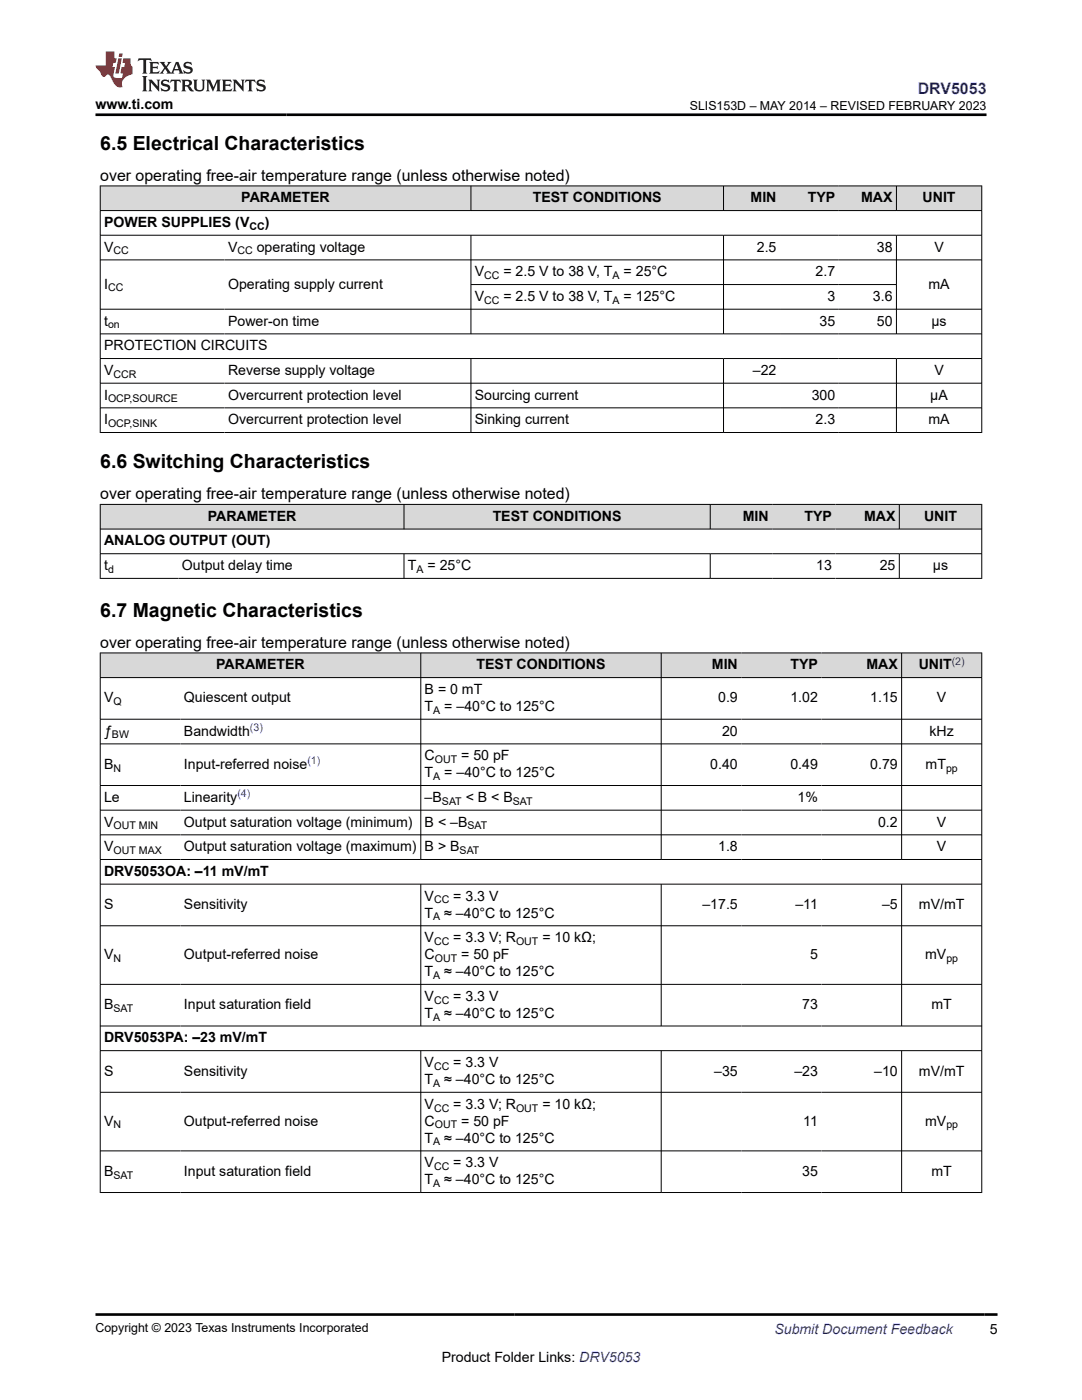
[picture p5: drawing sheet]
<svg xmlns="http://www.w3.org/2000/svg" width="216mm" height="279mm" viewBox="0 0 216 279" stroke-linecap="round" stroke-linejoin="round" font-family="sans-serif">
<defs><g id="words">
<g font-size="3.9">
<text x="20" y="29.9">6.5 Electrical Characteristics</text>
<text x="20" y="93.5">6.6 Switching Characteristics</text>
<text x="20" y="123.1">6.7 Magnetic Characteristics</text>
</g>
<text font-size="3.2" fill="#00f" x="183.1" y="18.7">DRV5053</text>
<g font-size="3.2">
<text x="20" y="36.1">over operating free-air temperature range (unless otherwise noted)</text>
<text x="20" y="99.6">over operating free-air temperature range (unless otherwise noted)</text>
<text x="20" y="129.3">over operating free-air temperature range (unless otherwise noted)</text>
</g>
<g font-size="2.8">
<text x="19" y="21.8">www.ti.com</text>
<text x="48.2" y="40.4">PARAMETER</text>
<text x="106.3" y="40.4">TEST CONDITIONS</text>
<text x="149.8" y="40.4">MIN</text>
<text x="161.2" y="40.4">TYP</text>
<text x="171.8" y="40.4">MAX</text>
<text x="184.1" y="40.4">UNIT</text>
<text x="20.8" y="45.3">POWER SUPPLIES (V</text>
<text x="52.8" y="45.3">)</text>
<text x="20.8" y="50.2">V</text>
<text x="45.5" y="50.2">V</text>
<text x="51.2" y="50.2">operating voltage</text>
<text x="151" y="50.2">2.5</text>
<text x="175" y="50.2">38</text>
<text x="186.4" y="50.2">V</text>
<text x="20.8" y="57.6">I</text>
<text x="45.5" y="57.6">Operating supply current</text>
<text x="94.7" y="55.1">V</text>
<text x="100.5" y="55.1">= 2.5 V to 38 V, T</text>
<text x="124.4" y="55.1">= 25°C</text>
<text x="162.7" y="55.1">2.7</text>
<text x="185.3" y="57.6">mA</text>
<text x="20.8" y="65">t</text>
<text x="45.5" y="65">Power-on time</text>
<text x="94.7" y="60.1">V</text>
<text x="100.5" y="60.1">= 2.5 V to 38 V, T</text>
<text x="124.4" y="60.1">= 125°C</text>
<text x="163.5" y="65">35</text>
<text x="165.1" y="60.1">3</text>
<text x="174.2" y="60.1">3.6</text>
<text x="175" y="65">50</text>
<text x="185.9" y="65">µs</text>
<text x="20.8" y="69.9">PROTECTION CIRCUITS</text>
<text x="20.8" y="74.8">V</text>
<text x="45.5" y="74.8">Reverse supply voltage</text>
<text x="150.2" y="74.8">–22</text>
<text x="186.4" y="74.8">V</text>
<text x="20.8" y="79.7">I</text>
<text x="45.5" y="79.7">Overcurrent protection level</text>
<text x="94.7" y="79.7">Sourcing current</text>
<text x="162" y="79.7">300</text>
<text x="185.6" y="79.7">µA</text>
<text x="20.8" y="84.7">I</text>
<text x="45.5" y="84.7">Overcurrent protection level</text>
<text x="94.7" y="84.7">Sinking current</text>
<text x="162.7" y="84.7">2.3</text>
<text x="185.3" y="84.7">mA</text>
<text x="41.5" y="103.9">PARAMETER</text>
<text x="98.3" y="103.9">TEST CONDITIONS</text>
<text x="148.2" y="103.9">MIN</text>
<text x="160.5" y="103.9">TYP</text>
<text x="172.4" y="103.9">MAX</text>
<text x="184.4" y="103.9">UNIT</text>
<text x="20.8" y="108.9">ANALOG OUTPUT (OUT)</text>
<text x="20.8" y="113.8">t</text>
<text x="36.3" y="113.8">Output delay time</text>
<text x="81.4" y="113.8">T</text>
<text x="85.3" y="113.8">= 25°C</text>
<text x="162.9" y="113.8">13</text>
<text x="175.5" y="113.8">25</text>
<text x="186.2" y="113.8">µs</text>
<text x="43.2" y="133.6">PARAMETER</text>
<text x="95.1" y="133.6">TEST CONDITIONS</text>
<text x="142" y="133.6">MIN</text>
<text x="157.7" y="133.6">TYP</text>
<text x="172.9" y="133.6">MAX</text>
<text x="183.3" y="133.6">UNIT</text>
<text x="20.8" y="140.2">V</text>
<text x="36.7" y="140.2">Quiescent output</text>
<text x="84.7" y="138.5">B = 0 mT</text>
<text x="84.7" y="141.9">T</text>
<text x="88.7" y="141.9">= –40°C to 125°C</text>
<text x="143.3" y="140.2">0.9</text>
<text x="157.7" y="140.2">1.02</text>
<text x="173.6" y="140.2">1.15</text>
<text x="187" y="140.2">V</text>
<text x="20.8" y="146.8">ƒ</text>
<text x="36.7" y="146.8">Bandwidth</text>
<text x="144.1" y="146.8">20</text>
<text x="185.5" y="146.8">kHz</text>
<text x="20.8" y="153.4">B</text>
<text x="36.7" y="153.4">Input-referred noise</text>
<text x="84.7" y="151.7">C</text>
<text x="84.7" y="155.1">T</text>
<text x="88.7" y="155.1">= –40°C to 125°C</text>
<text x="92" y="151.7">= 50 pF</text>
<text x="141.7" y="153.4">0.40</text>
<text x="157.7" y="153.4">0.49</text>
<text x="173.6" y="153.4">0.79</text>
<text x="184.7" y="153.4">mT</text>
<text x="20.8" y="160">Le</text>
<text x="36.7" y="160">Linearity</text>
<text x="84.7" y="160">–B</text>
<text x="92.9" y="160">&lt; B &lt; B</text>
<text x="159.1" y="160">1%</text>
<text x="20.8" y="165">V</text>
<text x="36.7" y="165">Output saturation voltage (minimum)</text>
<text x="84.7" y="165">B &lt; –B</text>
<text x="175.2" y="165">0.2</text>
<text x="187" y="165">V</text>
<text x="20.8" y="169.9">V</text>
<text x="36.7" y="169.9">Output saturation voltage (maximum)</text>
<text x="84.7" y="169.9">B &gt; B</text>
<text x="143.3" y="169.9">1.8</text>
<text x="187" y="169.9">V</text>
<text x="20.8" y="174.8">DRV5053OA: –11 mV/mT</text>
<text x="84.7" y="179.7">V</text>
<text x="90.5" y="179.7">= 3.3 V</text>
<text x="20.8" y="181.4">S</text>
<text x="36.7" y="181.4">Sensitivity</text>
<text x="84.7" y="183.1">T</text>
<text x="88.7" y="183.1">≈ –40°C to 125°C</text>
<text x="140.2" y="181.4">–17.5</text>
<text x="158.7" y="181.4">–11</text>
<text x="176" y="181.4">–5</text>
<text x="183.4" y="181.4">mV/mT</text>
<text x="20.8" y="191.4">V</text>
<text x="36.7" y="191.4">Output-referred noise</text>
<text x="84.7" y="188">V</text>
<text x="84.7" y="191.4">C</text>
<text x="90.5" y="188">= 3.3 V; R</text>
<text x="92" y="191.4">= 50 pF</text>
<text x="108.2" y="188">= 10 kΩ;</text>
<text x="161.6" y="191.4">5</text>
<text x="184.6" y="191.4">mV</text>
<text x="84.7" y="194.8">T</text>
<text x="88.7" y="194.8">≈ –40°C to 125°C</text>
<text x="20.8" y="201.4">B</text>
<text x="36.7" y="201.4">Input saturation field</text>
<text x="84.7" y="199.7">V</text>
<text x="84.7" y="203.1">T</text>
<text x="88.7" y="203.1">≈ –40°C to 125°C</text>
<text x="90.5" y="199.7">= 3.3 V</text>
<text x="160.1" y="201.4">73</text>
<text x="185.9" y="201.4">mT</text>
<text x="20.8" y="208">DRV5053PA: –23 mV/mT</text>
<text x="20.8" y="214.6">S</text>
<text x="36.7" y="214.6">Sensitivity</text>
<text x="84.7" y="213">V</text>
<text x="90.5" y="213">= 3.3 V</text>
<text x="142.5" y="214.6">–35</text>
<text x="158.5" y="214.6">–23</text>
<text x="174.4" y="214.6">–10</text>
<text x="183.4" y="214.6">mV/mT</text>
<text x="84.7" y="216.3">T</text>
<text x="84.7" y="221.3">V</text>
<text x="88.7" y="216.3">≈ –40°C to 125°C</text>
<text x="90.5" y="221.3">= 3.3 V; R</text>
<text x="108.2" y="221.3">= 10 kΩ;</text>
<text x="20.8" y="224.7">V</text>
<text x="36.7" y="224.7">Output-referred noise</text>
<text x="84.7" y="224.7">C</text>
<text x="92" y="224.7">= 50 pF</text>
<text x="160.3" y="224.7">11</text>
<text x="184.6" y="224.7">mV</text>
<text x="84.7" y="228">T</text>
<text x="84.7" y="233">V</text>
<text x="88.7" y="228">≈ –40°C to 125°C</text>
<text x="90.5" y="233">= 3.3 V</text>
<text x="20.8" y="234.7">B</text>
<text x="36.7" y="234.7">Input saturation field</text>
<text x="84.7" y="236.3">T</text>
<text x="88.7" y="236.3">≈ –40°C to 125°C</text>
<text x="160.1" y="234.7">35</text>
<text x="185.9" y="234.7">mT</text>
<text x="197.5" y="266.1">5</text>
<text x="88.1" y="271.7">Product Folder Links: DRV5053</text>
</g>
<text font-size="2.8" fill="#00f" x="154.5" y="266.2">Submit Document Feedback</text>
<g font-size="2.5">
<text x="137.6" y="21.9">SLIS153D – MAY 2014 – REVISED FEBRUARY 2023</text>
<text x="19" y="265.9">Copyright © 2023 Texas Instruments Incorporated</text>
</g>
<g font-size="2.1">
<text x="49.8" y="45.9">CC</text>
<text x="22.6" y="50.8">CC</text>
<text x="47.4" y="50.8">CC</text>
<text x="21.6" y="58.2">CC</text>
<text x="96.6" y="55.7">CC</text>
<text x="122.2" y="55.7">A</text>
<text x="21.6" y="65.5">on</text>
<text x="96.6" y="60.6">CC</text>
<text x="122.2" y="60.6">A</text>
<text x="22.6" y="75.4">CCR</text>
<text x="21.6" y="80.3">OCP,SOURCE</text>
<text x="21.6" y="85.2">OCP,SINK</text>
<text x="21.6" y="114.3">d</text>
<text x="83.1" y="114.3">A</text>
<text x="22.6" y="140.8">Q</text>
<text x="86.5" y="142.5">A</text>
<text x="22.3" y="147.4">BW</text>
<text x="22.6" y="154">N</text>
<text x="86.5" y="155.7">A</text>
<text x="86.8" y="152.3">OUT</text>
<text x="188.8" y="154">pp</text>
<text x="88.2" y="160.6">SAT</text>
<text x="102.3" y="160.6">SAT</text>
<text x="22.6" y="165.5">OUT MIN</text>
<text x="93.3" y="165.5">SAT</text>
<text x="22.6" y="170.4">OUT MAX</text>
<text x="91.7" y="170.4">SAT</text>
<text x="86.5" y="183.7">A</text>
<text x="86.6" y="180.3">CC</text>
<text x="22.6" y="192">N</text>
<text x="86.6" y="188.6">CC</text>
<text x="86.8" y="192">OUT</text>
<text x="103" y="188.6">OUT</text>
<text x="188.8" y="192">pp</text>
<text x="86.5" y="195.4">A</text>
<text x="22.6" y="202">SAT</text>
<text x="86.5" y="203.7">A</text>
<text x="86.6" y="200.3">CC</text>
<text x="86.6" y="213.5">CC</text>
<text x="86.5" y="216.9">A</text>
<text x="86.6" y="221.8">CC</text>
<text x="103" y="221.8">OUT</text>
<text x="22.6" y="225.2">N</text>
<text x="86.8" y="225.2">OUT</text>
<text x="188.8" y="225.2">pp</text>
<text x="86.5" y="228.6">A</text>
<text x="86.6" y="233.5">CC</text>
<text x="22.6" y="235.2">SAT</text>
<text x="86.5" y="236.9">A</text>
</g>
<g font-size="2.1" fill="#00f">
<text x="189.9" y="132.6">(2)</text>
<text x="49.9" y="145.9">(3)</text>
<text x="61.3" y="152.5">(1)</text>
<text x="47.4" y="159.1">(4)</text>
</g>
</g></defs>
<g fill="#d8d8d8">
<path d="M20 37.1h175.9v4.9h-175.9z" fill-rule="evenodd"/>
<path d="M20.1 37.2h73.8v4.8h-73.8z" fill-rule="evenodd"/>
<path d="M94 37.2h50.3v4.8h-50.3z" fill-rule="evenodd"/>
<path d="M144.4 37.2h11.2v4.8h-11.2z" fill-rule="evenodd"/>
<path d="M155.6 37.2h11.8v4.8h-11.8z" fill-rule="evenodd"/>
<path d="M167.4 37.2h11.4v4.8h-11.4z" fill-rule="evenodd"/>
<path d="M178.9 37.2h16.9v4.8h-16.9z" fill-rule="evenodd"/>
</g>
<g fill="none" stroke="#000" stroke-width=".2">
<path d="M19.9 37.1h176.1M20 37v49.4M94 37v5.1M144.4 37v5.1M178.9 37v5.1M195.9 37v49.4M19.9 42h176.1M19.9 46.9h176.1M19.9 51.9h176.1M94 46.9v19.8M94 56.8h84.9M144.4 46.9v19.8"/>
<path d="M178.9 46.9v19.8M19.9 61.7h176.1M19.9 66.6h176.1M19.9 71.6h176.1M19.9 76.5h176.1M94 71.6v14.8M144.4 71.6v14.8M178.9 71.6v14.8M19.9 81.4h176.1M19.9 86.3h176.1"/>
</g>
<g fill="#d8d8d8">
<path d="M20 100.7h175.9v4.9h-175.9z" fill-rule="evenodd"/>
<path d="M20.1 100.7h60.5v4.8h-60.5z" fill-rule="evenodd"/>
<path d="M80.7 100.7h61v4.8h-61z" fill-rule="evenodd"/>
<path d="M141.8 100.7h12.3v4.8h-12.3z" fill-rule="evenodd"/>
<path d="M154.1 100.7h12.6v4.8h-12.6z" fill-rule="evenodd"/>
<path d="M166.7 100.7h12.7v4.8h-12.7z" fill-rule="evenodd"/>
<path d="M179.5 100.7h16.3v4.8h-16.3z" fill-rule="evenodd"/>
</g>
<path d="M19.9 100.7h176.1M19.9 105.6h176.1M19.9 110.5h176.1M19.9 115.4h176.1M20 100.6v14.9M80.6 100.6v5M80.6 110.5v5M141.7 100.6v5M141.7 110.5v5M179.4 100.6v5M179.4 110.5v5M195.9 100.6v14.9" fill="none" stroke="#000" stroke-width=".2"/>
<g fill="#d8d8d8">
<path d="M20 130.3h175.9v4.9h-175.9z" fill-rule="evenodd"/>
<path d="M20.1 130.4h63.8v4.8h-63.8z" fill-rule="evenodd"/>
<path d="M84 130.4h47.9v4.8h-47.9z" fill-rule="evenodd"/>
<path d="M132 130.4h15.9v4.8h-15.9z" fill-rule="evenodd"/>
<path d="M147.9 130.4h16v4.8h-16z" fill-rule="evenodd"/>
<path d="M163.9 130.4h15.9v4.8h-15.9z" fill-rule="evenodd"/>
<path d="M180 130.4h15.8v4.8h-15.8z" fill-rule="evenodd"/>
</g>
<g fill="none" stroke="#000" stroke-width=".2">
<path d="M19.9 130.3h176.1M19.9 135.2h176.1M20 130.2v107.9M84 130.2v41.4M131.9 130.2v41.4M179.9 130.2v41.4M195.9 130.2v107.9M19.9 143.5h176.1M19.9 148.5h176.1M19.9 156.8h176.1M19.9 161.7h176.1M19.9 166.6h176.1"/>
<path d="M19.9 171.5h176.1M19.9 176.5h176.1M84 176.5v28.3M131.9 176.5v28.3M179.9 176.5v28.3M19.9 184.8h176.1M19.9 196.5h176.1M19.9 204.8h176.1M19.9 209.7h176.1M19.9 218h176.1M84 209.7v28.4M131.9 209.7v28.4"/>
<path d="M179.9 209.7v28.4M19.9 229.7h176.1M19.9 238h176.1"/>
</g>
<path d="M27.7 11.6l-.2 .6 .5-.2h.6v.1v2.2l-.2 .4h1l-.2-.4v-2.2v-.1h.5l.5 .2-.1-.6zM29.8 12.4l.2 .3v1.6l-.2 .4h1.9l.1-.6a1.08 1.08 0 0 1-1.3 .2v-.7h.6l.4 .2v-.7l-.4 .2h-.6v-.5l.2-.2a1 1 0 0 1 1 .3l-.1-.5zM31.8 12.4l1 1.1-1 1.2h.9l-.2-.2 .4-.8 .5 .8-.2 .2h1.6l-.2-.2 .1-.5h1l.1 .5-.1 .2h.9l-.2-.4-.8-1.9h-.5l-1 2.1-.8-1.1 .9-1h-.8l.2 .2-.5 .6-.3-.6 .1-.2zM35.2 12.8l.4 1h-.8zM36.8 12.5a.65 .65 0 0 0-.2 .7 .65 .65 0 0 0 .6 .5l.7 .1 .1 .3a.79 .79 0 0 1-.7 .4 .79 .79 0 0 1-.7-.5l.1 .7 .2-.1a.93 .93 0 0 0 1.1 0 .93 .93 0 0 0 .4-.9 1.46 1.46 0 0 0-1.2-.6l-.1-.3a1.09 1.09 0 0 1 1.2 .2l-.2-.6-.1 .1-.6-.2zM28.4 15.2l.2 .4v2.2l-.2 .4h1l-.2-.4v-2.2l.2-.4zM29.6 15.9l.2 .4v1.5l-.2 .4h.8l-.3-.4v-1.3l1.7 1.8v-2l.2-.4h-.8l.2 .2 .1 1.1-1.2-1.3zM32.3 16a.65 .65 0 0 0-.2 .8 .65 .65 0 0 0 .7 .4l.6 .2 .1 .2a.79 .79 0 0 1-.7 .4 .79 .79 0 0 1-.7-.5l.1 .7 .2-.1a.93 .93 0 0 0 1.1 .1 .93 .93 0 0 0 .4-1 1.46 1.46 0 0 0-1.2-.5l-.1-.4a1.09 1.09 0 0 1 1.2 .2l-.2-.6-.1 .1-.6-.1zM34.1 15.9l-.1 .6a.63 .63 0 0 1 .7-.3l.1 1.6-.3 .4h1l-.2-.4v-1.6a.66 .66 0 0 1 .8 .3l-.1-.6zM36.2 15.9l.2 .4v1.5l-.2 .4h.9l-.2-.2v-.7h.5l.1 .2a.79 .79 0 0 0 1.2 .6l-1-.9a.61 .61 0 0 0 .6-.6 .61 .61 0 0 0-.5-.7zM36.9 16.2h.2a.47 .47 0 0 1 .5 .1 .47 .47 0 0 1 .1 .5l-.2 .1-.6 .1zM38.5 15.9l.2 .2a2.27 2.27 0 0 0 .4 2 1.04 1.04 0 0 0 1.7-.7v-1.3l.2-.2h-.8l.2 .4v1.1a.6 .6 0 0 1-.6 .6 .6 .6 0 0 1-.6-.6v-1.1l.3-.4zM41.1 15.9l.2 .4v1.5l-.2 .4h.7l-.2-.4v-1.4l.9 1.9 .8-1.9v1.4l-.2 .4h1l-.3-.4v-1.5l.3-.4h-.8l-.7 1.5-.7-1.5zM44.3 15.9l.2 .4v1.5l-.2 .4h1.9l.1-.6a1.09 1.09 0 0 1-1.3 .2v-.7h.6l.4 .2v-.6l-.4 .2h-.6v-.6l.2-.1a1.01 1.01 0 0 1 1 .3l-.1-.6zM46.4 15.9l.3 .4v1.5l-.3 .4h.8l-.2-.4v-1.3l1.6 1.8v-2l.2-.4h-.7l.2 .2v1.1l-1.2-1.3zM49 15.9l-.1 .6a.63 .63 0 0 1 .8-.3v1.6l-.3 .4h1l-.2-.4v-1.6a.66 .66 0 0 1 .8 .3l-.1-.6zM51.4 16a.65 .65 0 0 0-.2 .8 .65 .65 0 0 0 .6 .4l.6 .2 .2 .2a.79 .79 0 0 1-.8 .4 .79 .79 0 0 1-.6-.5l.1 .7 .2-.1a.93 .93 0 0 0 1 .1 .93 .93 0 0 0 .5-1 1.46 1.46 0 0 0-1.3-.5l-.1-.4a1.09 1.09 0 0 1 1.3 .2l-.2-.6-.2 .1-.5-.1z" fill="#231f20"/>
<path d="M21.1 10.3v2.7h-2.1l.1 .4 .9 1a.95 .95 0 0 0 .9 .9 .59 .59 0 0 1 .6-.4 .59 .59 0 0 1 .5 .3l.4 .8a1.59 1.59 0 0 0 2.1 1.4 1.61 1.61 0 0 1 1-2.3l1-.3-.1-1.5a1.59 1.59 0 0 1-.4-1.7h-1.4l-.2 .9h.5l-.1 .9h-.5l-.2 .9v.3l.4 .1-.2 .9h-.6a.73 .73 0 0 1-1.1-.7l.3-1.5h-.5l.2-.9h.5l.2-.9h-.5v-1.3zM23.6 11.6l-.6 3.1h.7l.6-3.1zM23.8 10.7l-.1 .6h.7l.1-.6z" fill="#ed1c24"/>
<path d="M19 22.9h177.8M19.1 262.3h179.9" fill="none" stroke="#000" stroke-width=".53"/>
<use href="#words"/>
</svg>
